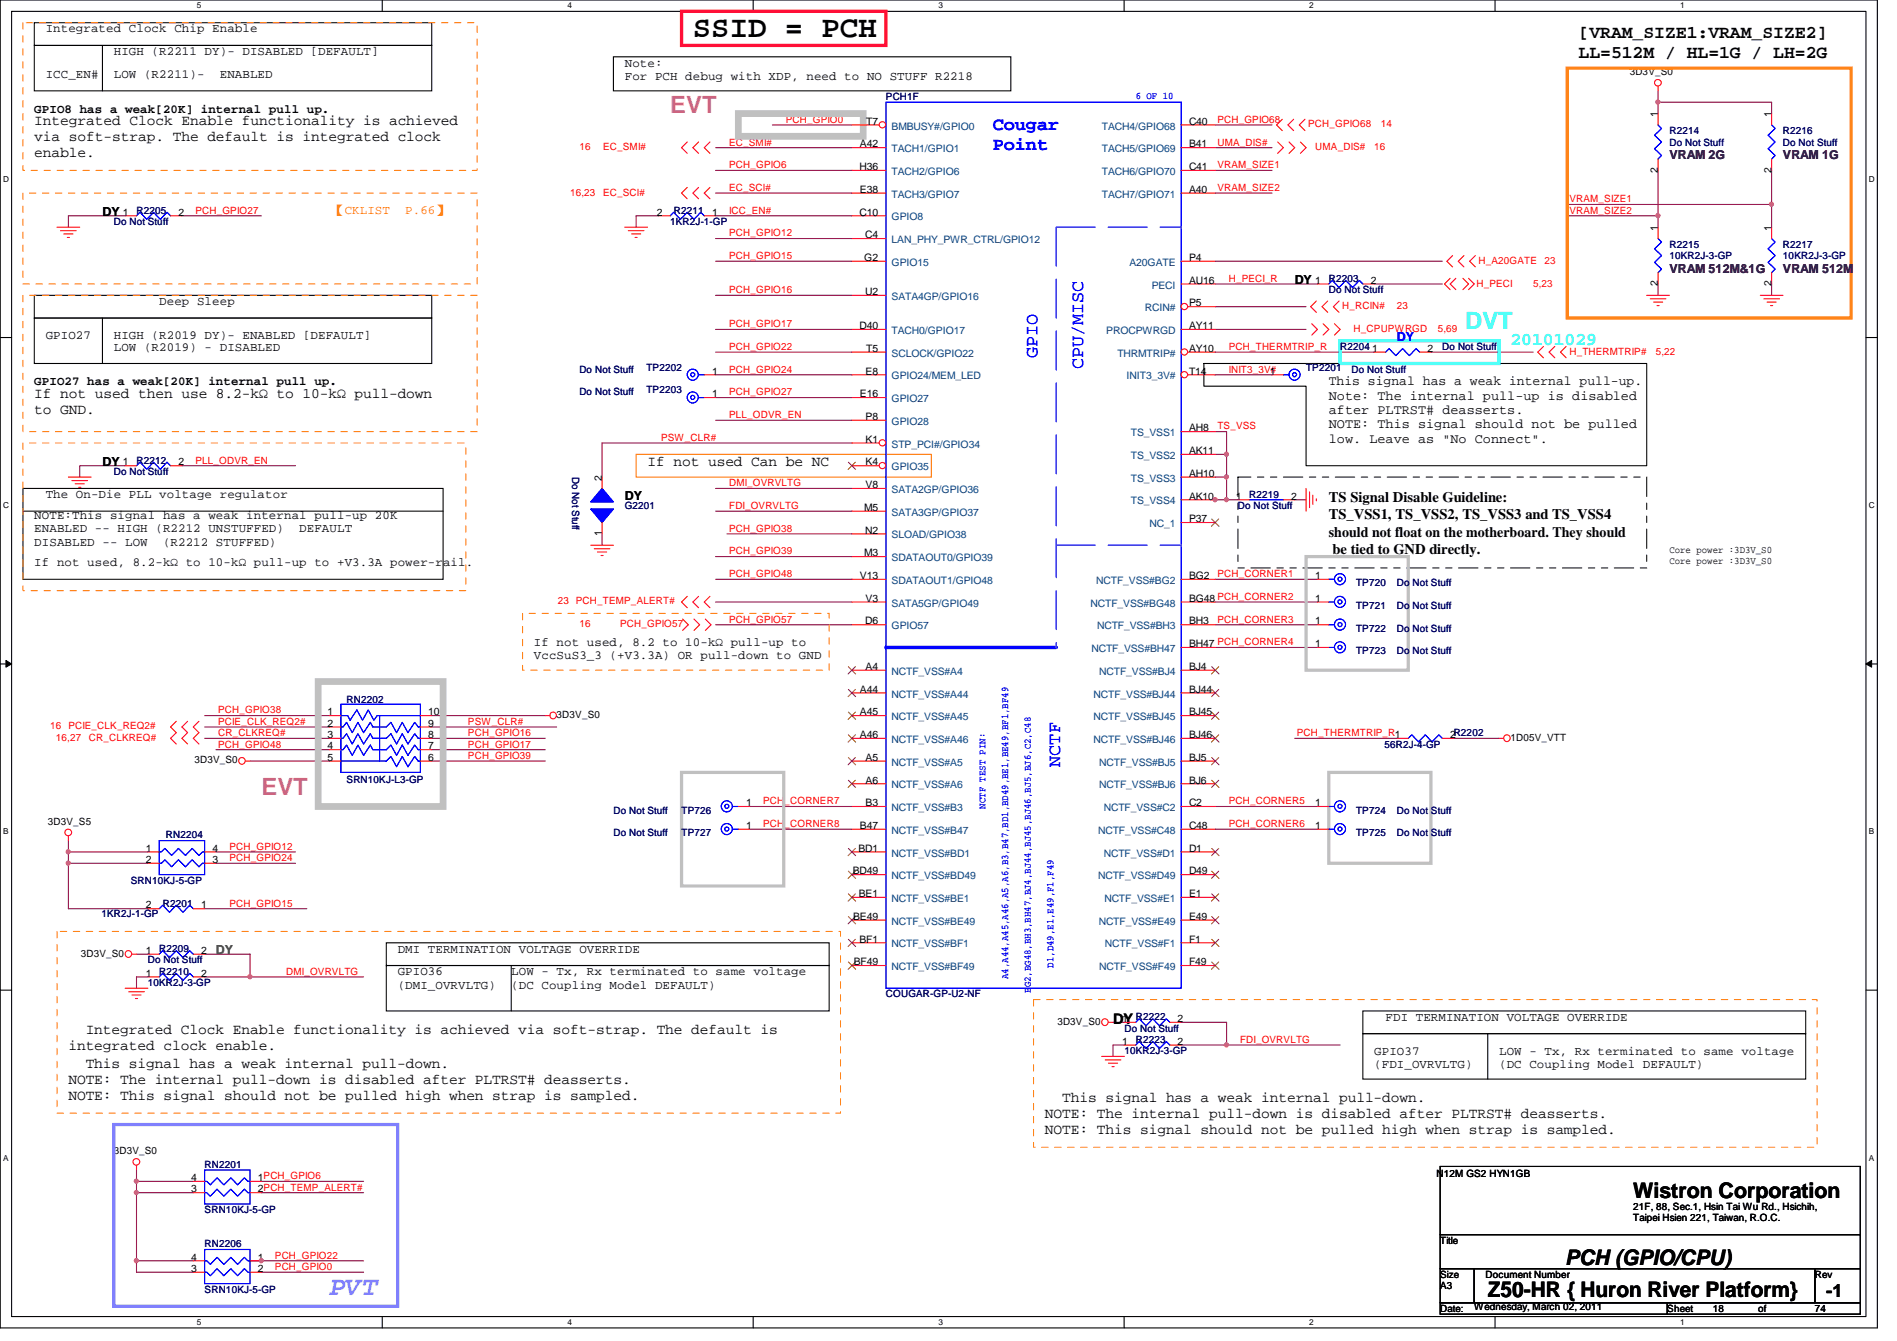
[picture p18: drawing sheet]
<svg xmlns="http://www.w3.org/2000/svg" width="297mm" height="210mm" viewBox="0 0 297 210" stroke-linecap="round" stroke-linejoin="round" font-family="sans-serif">
<defs><g id="words">
<text font-size="4.8" x="108.5" y="5.8">SSID = PCH</text>
<text font-size="4.2" fill="#8080ff" x="51.6" y="202.7">PVT</text>
<g font-size="3.7" fill="#f0f">
<text x="104.9" y="17.7">EVT</text>
<text x="40.9" y="124.4">EVT</text>
</g>
<text font-size="3.7" fill="#0ff" x="229.4" y="51.5">DVT</text>
<g font-size="3.3">
<text x="255.7" y="187.5">Wistron Corporation</text>
<text x="233" y="203">Z50-HR { Huron River Platform}</text>
<text x="245.1" y="198.1">PCH (GPIO/CPU)</text>
</g>
<g font-size="2.8">
<text x="247.2" y="5.9">[VRAM_SIZE1:VRAM_SIZE2]</text>
<text x="247.2" y="9.1">LL=512M / HL=1G / LH=2G</text>
<text x="286" y="203">-1</text>
</g>
<g font-size="2.8" fill="#00f">
<text x="155.4" y="20.3">Cougar</text>
<text x="155.4" y="23.5">Point</text>
<text x="162.5" y="56" transform="rotate(-90 162.5 56)">GPIO</text>
<text x="169.6" y="57.8" transform="rotate(-90 169.6 57.8)">CPU/MISC</text>
<text x="166" y="120" transform="rotate(-90 166 120)">NCTF</text>
</g>
<text font-size="2.8" fill="#0ff" x="236.5" y="53.9">20101029</text>
<g font-size="2.3">
<text x="5.4" y="19.6">Integrated Clock Enable functionality is achieved</text>
<text x="5.4" y="22.1">via soft-strap. The default is integrated clock</text>
<text x="5.4" y="24.6">enable.</text>
<text x="5.4" y="64.8">to GND.</text>
<text x="5.4" y="62.3">If not used then use 8.2-kΩ to 10-kΩ pull-down</text>
<text x="101.4" y="73">If not used Can be NC</text>
<text x="208.1" y="78.6">TS Signal Disable Guideline:</text>
<text x="208.1" y="81.3">TS_VSS1, TS_VSS2, TS_VSS3 and TS_VSS4</text>
<text x="208.1" y="84">should not float on the motherboard. They should</text>
<text x="208.7" y="86.7">be tied to GND directly.</text>
<text x="13.4" y="161.9">Integrated Clock Enable functionality is achieved via soft-strap. The default is</text>
<text x="174.3" y="160.4">DY</text>
<text x="10.7" y="164.4">integrated clock enable.</text>
<text x="13.4" y="167.2">This signal has a weak internal pull-down.</text>
<text x="10.7" y="169.7">NOTE: The internal pull-down is disabled after PLTRST# deasserts.</text>
<text x="10.7" y="172.2">NOTE: This signal should not be pulled high when strap is sampled.</text>
<text x="166.3" y="172.6">This signal has a weak internal pull-down.</text>
<text x="163.6" y="175">NOTE: The internal pull-down is disabled after PLTRST# deasserts.</text>
<text x="163.6" y="177.5">NOTE: This signal should not be pulled high when strap is sampled.</text>
</g>
<g font-size="2.1">
<text x="208.1" y="60.3">This signal has a weak internal pull-up.</text>
<text x="208.1" y="62.6">Note: The internal pull-up is disabled</text>
<text x="208.1" y="64.8">after PLTRST# deasserts.</text>
<text x="208.1" y="67.1">NOTE: This signal should not be pulled</text>
<text x="208.1" y="69.3">low. Leave as &quot;No Connect&quot;.</text>
</g>
<g font-size="1.9">
<text x="7.2" y="5.1">Integrated Clock Chip Enable</text>
<text x="17.8" y="8.6">HIGH (R2211 DY)- DISABLED [DEFAULT]</text>
<text x="97.8" y="10.4">Note:</text>
<text x="5.4" y="17.6">GPIO8 has a weak[20K] internal pull up.</text>
<text x="7.2" y="12.2">ICC_EN#</text>
<text x="17.8" y="12.2">LOW (R2211)-</text>
<text x="34.4" y="12.2">ENABLED</text>
<text x="97.8" y="12.5">For PCH debug with XDP, need to NO STUFF R2218</text>
<text x="16" y="33.8">DY</text>
<text x="24.9" y="47.8">Deep Sleep</text>
<text x="202.7" y="44.5">DY</text>
<text x="7.2" y="53.1">GPIO27</text>
<text x="17.8" y="53.1">HIGH (R2019 DY)- ENABLED [DEFAULT]</text>
<text x="17.8" y="54.9">LOW (R2019) - DISABLED</text>
<text x="5.4" y="60.3">GPIO27 has a weak[20K] internal pull up.</text>
<text x="7.2" y="78">The On-Die PLL voltage regulator</text>
<text x="16" y="72.9">DY</text>
<text x="5.4" y="81.2">NOTE:This signal has a weak internal pull-up 20K</text>
<text x="5.4" y="83.3">ENABLED -- HIGH (R2212 UNSTUFFED)</text>
<text x="46.9" y="83.3">DEFAULT</text>
<text x="97.8" y="78.3">DY</text>
<text x="5.4" y="85.4">DISABLED -- LOW</text>
<text x="5.4" y="88.6">If not used, 8.2-kΩ to 10-kΩ pull-up to +V3.3A power-rail.</text>
<text x="25.5" y="85.4">(R2212 STUFFED)</text>
<text x="83.6" y="101.1">If not used, 8.2 to 10-kΩ pull-up to</text>
<text x="83.6" y="103.2">VccSuS3_3 (+V3.3A) OR pull-down to GND</text>
<text x="62.3" y="149.1">DMI TERMINATION VOLTAGE OVERRIDE</text>
<text x="62.3" y="152.7">GPIO36</text>
<text x="62.3" y="154.7">(DMI_OVRVLTG)</text>
<text x="80" y="152.7">LOW - Tx, Rx terminated to same voltage</text>
<text x="80" y="154.7">(DC Coupling Model DEFAULT)</text>
<text x="217" y="159.8">FDI TERMINATION VOLTAGE OVERRIDE</text>
<text x="215.2" y="165.1">GPIO37</text>
<text x="215.2" y="167.2">(FDI_OVRVLTG)</text>
<text x="234.7" y="165.1">LOW - Tx, Rx terminated to same voltage</text>
<text x="234.7" y="167.2">(DC Coupling Model DEFAULT)</text>
</g>
<g font-size="1.9" fill="#400040">
<text x="261.4" y="24.9">VRAM 2G</text>
<text x="279.2" y="24.9">VRAM 1G</text>
<text x="261.4" y="42.7">VRAM 512M&amp;1G</text>
<text x="279.2" y="42.7">VRAM 512M</text>
</g>
<g font-size="1.9" fill="#ff8000">
<text x="51.6" y="33.5">【CKLIST</text>
<text x="63.5" y="33.5">P.66】</text>
</g>
<text font-size="1.9" fill="#00f" x="218.7" y="53.4">DY</text>
<text font-size="1.9" fill="#0f0" x="33.8" y="149.4">DY</text>
<g font-size="1.6">
<text x="255.2" y="11.8">3D3V_S0</text>
<text x="134.7" y="23.1">A42</text>
<text x="135.6" y="19.5">T7</text>
<text x="186.2" y="19.5">C40</text>
<text x="186.2" y="23.1">B41</text>
<text x="259.6" y="18.3" transform="rotate(-90 259.6 18.3)">1</text>
<text x="277.4" y="18.3" transform="rotate(-90 277.4 18.3)">1</text>
<text x="134.6" y="26.6">H36</text>
<text x="186.2" y="26.6">C41</text>
<text x="259.6" y="27" transform="rotate(-90 259.6 27)">2</text>
<text x="277.4" y="27" transform="rotate(-90 277.4 27)">2</text>
<text x="19.3" y="33.7">1</text>
<text x="27.9" y="33.7">2</text>
<text x="102.8" y="33.7">2</text>
<text x="111.5" y="33.7">1</text>
<text x="134.6" y="33.7">C10</text>
<text x="134.7" y="30.2">E38</text>
<text x="186.2" y="30.2">A40</text>
<text x="135.3" y="40.9">G2</text>
<text x="135.5" y="37.3">C4</text>
<text x="186.2" y="40.9">P4</text>
<text x="259.6" y="36.1" transform="rotate(-90 259.6 36.1)">1</text>
<text x="277.4" y="36.1" transform="rotate(-90 277.4 36.1)">1</text>
<text x="135.5" y="46.2">U2</text>
<text x="186.2" y="48">P5</text>
<text x="186.2" y="44.4">AU16</text>
<text x="205.9" y="44.4">1</text>
<text x="214.6" y="44.4">2</text>
<text x="259.6" y="44.8" transform="rotate(-90 259.6 44.8)">2</text>
<text x="277.4" y="44.8" transform="rotate(-90 277.4 44.8)">2</text>
<text x="134.6" y="51.5">D40</text>
<text x="186.2" y="51.5">AY11</text>
<text x="111.5" y="58.6">1</text>
<text x="135.5" y="58.6">E8</text>
<text x="135.6" y="55.1">T5</text>
<text x="186.2" y="55.1">AY10</text>
<text x="186.2" y="58.6">T14</text>
<text x="198.8" y="58.6">1</text>
<text x="214.8" y="55.1">1</text>
<text x="223.5" y="55.1">2</text>
<text x="111.5" y="62.2">1</text>
<text x="134.7" y="62.2">E16</text>
<text x="135.5" y="65.7">P8</text>
<text x="135.5" y="69.3">K1</text>
<text x="186.2" y="71.1">AK11</text>
<text x="186.2" y="67.5">AH8</text>
<text x="19.3" y="72.9">1</text>
<text x="27.9" y="72.9">2</text>
<text x="94.2" y="75.2" transform="rotate(-90 94.2 75.2)">2</text>
<text x="135.5" y="76.4">V8</text>
<text x="135.5" y="72.9">K4</text>
<text x="186.2" y="74.6">AH10</text>
<text x="94.2" y="83.9" transform="rotate(-90 94.2 83.9)">1</text>
<text x="135.3" y="80">M5</text>
<text x="135.5" y="83.5">N2</text>
<text x="186.2" y="81.7">P37</text>
<text x="186.2" y="78.2">AK10</text>
<text x="193.5" y="78.2">1</text>
<text x="202.2" y="78.2">2</text>
<text x="135.3" y="87.1">M3</text>
<text x="261.4" y="86.6">Core power :3D3V_S0</text>
<text x="261.4" y="88.3">Core power :3D3V_S0</text>
<text x="134.7" y="90.6">V13</text>
<text x="135.5" y="94.2">V3</text>
<text x="186.2" y="94.2">BG48 PCH_CORNER2</text>
<text x="186.2" y="90.6">BG2</text>
<text x="205.9" y="94.2">1</text>
<text x="205.9" y="90.6">1</text>
<text x="135.5" y="97.7">D6</text>
<text x="186.2" y="101.3">BH47 PCH_CORNER4</text>
<text x="186.2" y="97.7">BH3</text>
<text x="205.9" y="97.7">1</text>
<text x="205.9" y="101.3">1</text>
<text x="135.5" y="104.9">A4</text>
<text x="186.2" y="104.9">BJ4</text>
<text x="51.3" y="112">1</text>
<text x="51.3" y="113.7">2</text>
<text x="67.1" y="113.7">9</text>
<text x="67.1" y="112">10</text>
<text x="87.2" y="112.4">3D3V_S0</text>
<text x="134.7" y="108.4">A44</text>
<text x="134.7" y="112">A45</text>
<text x="186.2" y="108.4">BJ44</text>
<text x="186.2" y="112">BJ45</text>
<text x="30.4" y="119.5">3D3V_S0</text>
<text x="51.3" y="115.5">3</text>
<text x="51.3" y="117.3">4</text>
<text x="51.3" y="119.1">5</text>
<text x="67.1" y="119.1">6</text>
<text x="67.1" y="117.3">7</text>
<text x="67.1" y="115.5">8</text>
<text x="134.7" y="115.5">A46</text>
<text x="135.5" y="119.1">A5</text>
<text x="186.2" y="119.1">BJ5</text>
<text x="186.2" y="115.5">BJ46</text>
<text x="227.1" y="115.5">2R2202</text>
<text x="236.5" y="116">1D05V_VTT</text>
<text x="135.5" y="122.6">A6</text>
<text x="186.2" y="122.6">BJ6</text>
<text x="7.5" y="129.1">3D3V_S5</text>
<text x="116.8" y="126.2">1</text>
<text x="116.8" y="129.8">1</text>
<text x="134.7" y="129.8">B47</text>
<text x="135.5" y="126.2">B3</text>
<text x="186.2" y="129.8">C48</text>
<text x="186.2" y="126.2">C2</text>
<text x="205.9" y="129.8">1</text>
<text x="205.9" y="126.2">1</text>
<text x="22.8" y="133.3">1</text>
<text x="22.8" y="135.1">2</text>
<text x="33.3" y="135.1">3</text>
<text x="33.3" y="133.3">4</text>
<text x="133.5" y="136.9">BD49</text>
<text x="134.4" y="133.3">BD1</text>
<text x="186.2" y="136.9">D49</text>
<text x="186.2" y="133.3">D1</text>
<text x="22.8" y="142.2">2</text>
<text x="31.5" y="142.2">1</text>
<text x="133.6" y="144">BE49</text>
<text x="134.5" y="140.4">BE1</text>
<text x="186.2" y="144">E49</text>
<text x="186.2" y="140.4">E1</text>
<text x="12.7" y="149.7">3D3V_S0</text>
<text x="22.8" y="149.3">1</text>
<text x="31.5" y="149.3">2</text>
<text x="134.6" y="147.5">BF1</text>
<text x="186.2" y="147.5">F1</text>
<text x="22.8" y="152.9">1</text>
<text x="31.5" y="152.9">2</text>
<text x="133.7" y="151.1">BF49</text>
<text x="186.2" y="151.1">F49</text>
<text x="165.6" y="160.4">3D3V_S0</text>
<text x="175.7" y="160">1</text>
<text x="184.4" y="160">2</text>
<text x="175.7" y="163.5">1</text>
<text x="184.4" y="163.5">2</text>
<text x="17.8" y="180.7">3D3V_S0</text>
<text x="29.9" y="184.9">4</text>
<text x="40.4" y="184.9">1PCH_GPIO6</text>
<text x="225" y="184.2">N12M GS2 HYN1GB</text>
<text x="29.9" y="186.6">3</text>
<text x="40.4" y="186.6">2PCH_TEMP_ALERT#</text>
<text x="255.7" y="189.4">21F, 88, Sec.1, Hsin Tai Wu Rd., Hsichih,</text>
<text x="255.7" y="191.2">Taipei Hsien 221, Taiwan, R.O.C.</text>
<text x="29.9" y="197.3">4</text>
<text x="40.4" y="197.3">1</text>
<text x="225.5" y="194.7">Title</text>
<text x="29.9" y="199.1">3</text>
<text x="40.4" y="199.1">2</text>
<text x="225.5" y="200">Size</text>
<text x="225.5" y="201.8">A3</text>
<text x="232.6" y="200">Document Number</text>
<text x="284.2" y="200">Rev</text>
<text x="225.5" y="205.4">Date:</text>
<text x="230.8" y="205">Wednesday, March 02, 2011</text>
<text x="261.1" y="205.4">Sheet</text>
<text x="268.2" y="205.4">18</text>
<text x="275.3" y="205.4">of</text>
<text x="284.2" y="205.4">74</text>
</g>
<g font-size="1.6" fill="#000080">
<text x="138.7" y="15.7">PCH1F</text>
<text x="261.4" y="21">R2214</text>
<text x="261.4" y="22.8">Do Not Stuff</text>
<text x="279.2" y="21">R2216</text>
<text x="279.2" y="22.8">Do Not Stuff</text>
<text x="17.8" y="35.2">Do Not Stuff</text>
<text x="21.4" y="33.4">R2205</text>
<text x="104.9" y="35.2">1KR2J-1-GP</text>
<text x="105.5" y="33.4">R2211</text>
<text x="261.4" y="38.8">R2215</text>
<text x="261.4" y="40.6">10KR2J-3-GP</text>
<text x="279.2" y="38.8">R2217</text>
<text x="279.2" y="40.6">10KR2J-3-GP</text>
<text x="208.1" y="44.1">R2203</text>
<text x="208.1" y="45.9">Do Not Stuff</text>
<text x="90.7" y="58.3">Do Not Stuff</text>
<text x="101.2" y="58">TP2202</text>
<text x="204.5" y="58">TP2201</text>
<text x="209.8" y="54.8">R2204</text>
<text x="211.6" y="58.3">Do Not Stuff</text>
<text x="225.8" y="54.8">Do Not Stuff</text>
<text x="90.7" y="61.9">Do Not Stuff</text>
<text x="101.2" y="61.6">TP2203</text>
<text x="17.8" y="74.3">Do Not Stuff</text>
<text x="21.4" y="72.6">R2212</text>
<text x="89.6" y="74.7" transform="rotate(90 89.6 74.7)">Do Not Stuff</text>
<text x="195.6" y="77.9">R2219</text>
<text x="97.8" y="79.7">G2201</text>
<text x="193.8" y="79.7">Do Not Stuff</text>
<text x="212.3" y="95.3">TP721</text>
<text x="212.3" y="91.8">TP720</text>
<text x="218.7" y="95.3">Do Not Stuff</text>
<text x="218.7" y="91.8">Do Not Stuff</text>
<text x="212.3" y="98.9">TP722</text>
<text x="218.7" y="98.9">Do Not Stuff</text>
<text x="212.3" y="102.4">TP723</text>
<text x="218.7" y="102.4">Do Not Stuff</text>
<text x="54.3" y="110.1">RN2202</text>
<text x="216.8" y="117">56R2J-4-GP</text>
<text x="54.3" y="122.5">SRN10KJ-L3-GP</text>
<text x="26" y="131.2">RN2204</text>
<text x="96.1" y="127.3">Do Not Stuff</text>
<text x="96.1" y="130.9">Do Not Stuff</text>
<text x="106.7" y="127.3">TP726</text>
<text x="106.7" y="130.9">TP727</text>
<text x="212.3" y="130.9">TP725</text>
<text x="212.3" y="127.3">TP724</text>
<text x="218.7" y="130.9">Do Not Stuff</text>
<text x="218.7" y="127.3">Do Not Stuff</text>
<text x="15.9" y="143.5">1KR2J-1-GP</text>
<text x="20.5" y="138.3">SRN10KJ-5-GP</text>
<text x="25.5" y="141.9">R2201</text>
<text x="24.9" y="149">R2209</text>
<text x="23.2" y="154.3">10KR2J-3-GP</text>
<text x="23.2" y="150.8">Do Not Stuff</text>
<text x="24.9" y="152.6">R2210</text>
<text x="138.7" y="156.1">COUGAR-GP-U2-NF</text>
<text x="176.1" y="161.5">Do Not Stuff</text>
<text x="177.8" y="159.7">R2222</text>
<text x="176.1" y="165">10KR2J-3-GP</text>
<text x="177.8" y="163.2">R2223</text>
<text x="32" y="182.8">RN2201</text>
<text x="32" y="189.9">SRN10KJ-5-GP</text>
<text x="32" y="195.2">RN2206</text>
<text x="32" y="202.4">SRN10KJ-5-GP</text>
</g>
<g font-size="1.6" fill="#00f">
<text x="177.8" y="15.5">6 OF 10</text>
<text x="154.3" y="126.6" transform="rotate(-90 154.3 126.6)">NCTF TEST PIN:</text>
<text x="157.9" y="153.2" transform="rotate(-90 157.9 153.2)">A4,A44,A45,A46,A5,A6,B3,B47,BD1,BD49,BE1,BE49,BF1,BF49</text>
<text x="161.4" y="155.4" transform="rotate(-90 161.4 155.4)">BG2,BG48,BH3,BH47,BJ4,BJ44,BJ45,BJ46,BJ5,BJ6,C2,C48</text>
<text x="165" y="151.5" transform="rotate(-90 165 151.5)">D1,D49,E1,E49,F1,F49</text>
</g>
<g font-size="1.6" fill="#f00">
<text x="90.7" y="23.5">16</text>
<text x="94.4" y="23.5">EC_SMI#</text>
<text x="114.2" y="22.8">EC_SMI#</text>
<text x="123.1" y="19.2">PCH_GPIO0</text>
<text x="190.6" y="19.2">PCH_GPIO68</text>
<text x="190.6" y="22.8">UMA_DIS#</text>
<text x="204.8" y="19.9">PCH_GPIO68</text>
<text x="205.9" y="23.5">UMA_DIS#</text>
<text x="215.2" y="23.5">16</text>
<text x="216.2" y="19.9">14</text>
<text x="114.2" y="26.3">PCH_GPIO6</text>
<text x="114.2" y="29.9">EC_SCI#</text>
<text x="190.6" y="26.3">VRAM_SIZE1</text>
<text x="190.6" y="29.9">VRAM_SIZE2</text>
<text x="30.6" y="33.4">PCH_GPIO27</text>
<text x="89.3" y="30.6">16,23</text>
<text x="94.4" y="30.6">EC_SCI#</text>
<text x="114.2" y="33.4">ICC_EN#</text>
<text x="245.7" y="33.4">VRAM_SIZE2</text>
<text x="245.7" y="31.7">VRAM_SIZE1</text>
<text x="114.2" y="37">PCH_GPIO12</text>
<text x="114.2" y="40.6">PCH_GPIO15</text>
<text x="231.5" y="41.3">H_A20GATE</text>
<text x="241.8" y="41.3">23</text>
<text x="114.2" y="45.9">PCH_GPIO16</text>
<text x="192.4" y="44.1">H_PECI_R</text>
<text x="231.2" y="45">H_PECI</text>
<text x="240.1" y="45">5,23</text>
<text x="114.2" y="51.2">PCH_GPIO17</text>
<text x="210.2" y="48.4">H_RCIN#</text>
<text x="212" y="51.9">H_CPUPWRGD</text>
<text x="218.7" y="48.4">23</text>
<text x="225.1" y="51.9">5,69</text>
<text x="114.2" y="54.8">PCH_GPIO22</text>
<text x="114.2" y="58.3">PCH_GPIO24</text>
<text x="192.4" y="54.8">PCH_THERMTRIP_R</text>
<text x="192.4" y="58.3">INIT3_3V#</text>
<text x="245.7" y="55.5">H_THERMTRIP#</text>
<text x="259.3" y="55.5">5,22</text>
<text x="114.2" y="65.4">PLL_ODVR_EN</text>
<text x="114.2" y="61.9">PCH_GPIO27</text>
<text x="103.5" y="69">PSW_CLR#</text>
<text x="190.6" y="67.2">TS_VSS</text>
<text x="30.6" y="72.6">PLL_ODVR_EN</text>
<text x="114.2" y="76.1">DMI_OVRVLTG</text>
<text x="114.2" y="79.7">FDI_OVRVLTG</text>
<text x="114.2" y="83.2">PCH_GPIO38</text>
<text x="114.2" y="86.8">PCH_GPIO39</text>
<text x="87.3" y="94.6">23 PCH_TEMP_ALERT#</text>
<text x="114.2" y="90.3">PCH_GPIO48</text>
<text x="190.6" y="90.3">PCH_CORNER1</text>
<text x="90.7" y="98.2">16</text>
<text x="97.1" y="98.2">PCH_GPIO57</text>
<text x="114.2" y="97.5">PCH_GPIO57</text>
<text x="190.6" y="97.5">PCH_CORNER3</text>
<text x="34.2" y="111.7">PCH_GPIO38</text>
<text x="34.2" y="113.5">PCIE_CLK_REQ2#</text>
<text x="73.3" y="113.5">PSW_CLR#</text>
<text x="7.9" y="114.2">16 PCIE_CLK_REQ2#</text>
<text x="8.8" y="116">16,27</text>
<text x="13.9" y="116">CR_CLKREQ#</text>
<text x="34.2" y="115.2">CR_CLKREQ#</text>
<text x="34.2" y="117">PCH_GPIO48</text>
<text x="73.3" y="115.2">PCH_GPIO16</text>
<text x="73.3" y="117">PCH_GPIO17</text>
<text x="73.3" y="118.8">PCH_GPIO39</text>
<text x="203.1" y="115.2">PCH_THERMTRIP_R1</text>
<text x="119.5" y="125.9">PCH_CORNER7</text>
<text x="192.4" y="125.9">PCH_CORNER5</text>
<text x="119.5" y="129.5">PCH_CORNER8</text>
<text x="192.4" y="129.5">PCH_CORNER6</text>
<text x="35.9" y="134.8">PCH_GPIO24</text>
<text x="35.9" y="133">PCH_GPIO12</text>
<text x="35.9" y="141.9">PCH_GPIO15</text>
<text x="44.8" y="152.6">DMI_OVRVLTG</text>
<text x="194.2" y="163.2">FDI_OVRVLTG</text>
<text x="43" y="197">PCH_GPIO22</text>
<text x="43" y="198.8">PCH_GPIO0</text>
</g>
<g font-size="1.6" fill="#004080">
<text x="139.6" y="20.3">BMBUSY#/GPIO0</text>
<text x="139.6" y="23.8">TACH1/GPIO1</text>
<text x="172.5" y="20.3">TACH4/GPIO68</text>
<text x="172.5" y="23.8">TACH5/GPIO69</text>
<text x="139.6" y="27.4">TACH2/GPIO6</text>
<text x="172.5" y="27.4">TACH6/GPIO70</text>
<text x="139.6" y="30.9">TACH3/GPIO7</text>
<text x="139.6" y="34.5">GPIO8</text>
<text x="172.5" y="30.9">TACH7/GPIO71</text>
<text x="139.6" y="38.1">LAN_PHY_PWR_CTRL/GPIO12</text>
<text x="139.6" y="41.6">GPIO15</text>
<text x="176.9" y="41.6">A20GATE</text>
<text x="139.6" y="46.9">SATA4GP/GPIO16</text>
<text x="180.3" y="45.2">PECI</text>
<text x="139.6" y="52.3">TACH0/GPIO17</text>
<text x="173.2" y="52.3">PROCPWRGD</text>
<text x="179.3" y="48.7">RCIN#</text>
<text x="139.6" y="59.4">GPIO24/MEM_LED</text>
<text x="139.6" y="55.8">SCLOCK/GPIO22</text>
<text x="175" y="55.8">THRMTRIP#</text>
<text x="176.4" y="59.4">INIT3_3V#</text>
<text x="139.6" y="62.9">GPIO27</text>
<text x="139.6" y="66.5">GPIO28</text>
<text x="139.6" y="70.1">STP_PCI#/GPIO34</text>
<text x="177.1" y="71.8">TS_VSS2</text>
<text x="177.1" y="68.3">TS_VSS1</text>
<text x="139.6" y="77.2">SATA2GP/GPIO36</text>
<text x="139.6" y="73.6">GPIO35</text>
<text x="177.1" y="75.4">TS_VSS3</text>
<text x="139.6" y="80.7">SATA3GP/GPIO37</text>
<text x="177.1" y="79">TS_VSS4</text>
<text x="180" y="82.5">NC_1</text>
<text x="139.6" y="84.3">SLOAD/GPIO38</text>
<text x="139.6" y="87.8">SDATAOUT0/GPIO39</text>
<text x="139.6" y="95">SATA5GP/GPIO49</text>
<text x="139.6" y="91.4">SDATAOUT1/GPIO48</text>
<text x="170.8" y="95">NCTF_VSS#BG48</text>
<text x="171.7" y="91.4">NCTF_VSS#BG2</text>
<text x="139.6" y="98.5">GPIO57</text>
<text x="171.8" y="98.5">NCTF_VSS#BH3</text>
<text x="139.6" y="105.6">NCTF_VSS#A4</text>
<text x="170.9" y="102.1">NCTF_VSS#BH47</text>
<text x="172.1" y="105.6">NCTF_VSS#BJ4</text>
<text x="139.6" y="109.2">NCTF_VSS#A44</text>
<text x="139.6" y="112.7">NCTF_VSS#A45</text>
<text x="171.2" y="109.2">NCTF_VSS#BJ44</text>
<text x="171.2" y="112.7">NCTF_VSS#BJ45</text>
<text x="139.6" y="116.3">NCTF_VSS#A46</text>
<text x="139.6" y="119.8">NCTF_VSS#A5</text>
<text x="171.2" y="116.3">NCTF_VSS#BJ46</text>
<text x="172.1" y="119.8">NCTF_VSS#BJ5</text>
<text x="139.6" y="123.4">NCTF_VSS#A6</text>
<text x="172.1" y="123.4">NCTF_VSS#BJ6</text>
<text x="139.6" y="127">NCTF_VSS#B3</text>
<text x="139.6" y="130.5">NCTF_VSS#B47</text>
<text x="172" y="130.5">NCTF_VSS#C48</text>
<text x="172.8" y="127">NCTF_VSS#C2</text>
<text x="139.6" y="134.1">NCTF_VSS#BD1</text>
<text x="139.6" y="137.6">NCTF_VSS#BD49</text>
<text x="172" y="137.6">NCTF_VSS#D49</text>
<text x="172.8" y="134.1">NCTF_VSS#D1</text>
<text x="139.6" y="141.2">NCTF_VSS#BE1</text>
<text x="172.9" y="141.2">NCTF_VSS#E1</text>
<text x="139.6" y="144.7">NCTF_VSS#BE49</text>
<text x="139.6" y="148.3">NCTF_VSS#BF1</text>
<text x="172" y="144.7">NCTF_VSS#E49</text>
<text x="173" y="148.3">NCTF_VSS#F1</text>
<text x="139.6" y="151.8">NCTF_VSS#BF49</text>
<text x="172.1" y="151.8">NCTF_VSS#F49</text>
</g>
<g font-size="1.3">
<text x="30.8" y="1.3">5</text>
<text x="88.9" y="1.3">4</text>
<text x="146.9" y="1.3">3</text>
<text x="205" y="1.3">2</text>
<text x="263.1" y="1.3">1</text>
<text x=".5" y="28.4">D</text>
<text x="292.6" y="28.4">D</text>
<text x=".5" y="79.5">C</text>
<text x="292.6" y="79.5">C</text>
<text x=".5" y="130.6">B</text>
<text x="292.6" y="130.6">B</text>
<text x=".5" y="181.7">A</text>
<text x="292.6" y="181.7">A</text>
<text x="30.8" y="207.4">5</text>
<text x="88.9" y="207.4">4</text>
<text x="146.9" y="207.4">3</text>
<text x="205" y="207.4">2</text>
<text x="263.1" y="207.4">1</text>
</g>
</g></defs>
<path d="M0 0h294v207.9h-294zM1.8 1.8h290.4v204.3h-290.4z" fill="none" stroke="#000" stroke-width=".17"/>
<g fill="#fff">
<path d="M30.8 .2h.7v1.4h-.7z"/>
<path d="M30.8 206.2h.7v1.4h-.7z"/>
</g>
<path d="M59.9 0v1.8M59.9 206.1v1.8" fill="none" stroke="#000" stroke-width=".17"/>
<g fill="#fff">
<path d="M88.9 .2h.6v1.4h-.6z"/>
<path d="M88.9 206.2h.6v1.4h-.6z"/>
</g>
<path d="M117.9 0v1.8M117.9 206.1v1.8" fill="none" stroke="#000" stroke-width=".17"/>
<g fill="#fff">
<path d="M146.9 .2h.7v1.4h-.7z"/>
<path d="M146.9 206.2h.7v1.4h-.7z"/>
</g>
<path d="M176 0v1.8M176 206.1v1.8" fill="none" stroke="#000" stroke-width=".17"/>
<g fill="#fff">
<path d="M205 .2h.7v1.4h-.7z"/>
<path d="M205 206.2h.7v1.4h-.7z"/>
</g>
<path d="M234.1 0v1.8M234.1 206.1v1.8" fill="none" stroke="#000" stroke-width=".17"/>
<g fill="#fff">
<path d="M263.1 .2h.7v1.4h-.7z"/>
<path d="M263.1 206.2h.7v1.4h-.7z"/>
<path d="M.5 27.3h.9v1.4h-.9z"/>
<path d="M292.6 27.3h.9v1.4h-.9z"/>
<path d="M.5 78.4h.9v1.4h-.9z"/>
<path d="M292.6 78.4h.9v1.4h-.9z"/>
</g>
<path d="M0 52.8h1.8M292.2 52.8h1.8" fill="none" stroke="#000" stroke-width=".17"/>
<g fill="#fff">
<path d="M.5 129.5h.8v1.4h-.8z"/>
<path d="M292.6 129.5h.9v1.4h-.9z"/>
</g>
<path d="M0 103.9h1.8M292.2 103.9h1.8" fill="none" stroke="#000" stroke-width=".17"/>
<path d="M.9 103.4l.9 .5-.9 .5zM292.2 103.9l.9-.5v1z" fill="#000"/>
<path d="M.9 103.4l.9 .5-.9 .5zM292.2 103.9l.9-.5v1z" fill="none" stroke="#000" stroke-width=".16"/>
<g fill="#fff">
<path d="M.5 180.5h.8v1.4h-.8z"/>
<path d="M292.6 180.5h.9v1.4h-.9z"/>
</g>
<path d="M0 155h1.8M292.2 155h1.8" fill="none" stroke="#000" stroke-width=".17"/>
<g fill="none" stroke="#800040" stroke-width=".17">
<path d="M120.9 19.6h12.5M190.3 19.6h8.9M103.2 33.8h-3.6v1.8M112.1 37.3h21.3M112.1 23.1h21.3M112.1 26.7h21.3M112.1 33.8h21.3M112.1 30.2h21.3M190.3 26.7h8.9M190.3 30.2h8.9M112.1 55.1h21.3M112.1 58.7h21.3"/>
<path d="M112.1 40.9h21.3M112.1 46.2h21.3M112.1 51.6h21.3M190.3 44.4h16M190.3 40.9h35.5M190.3 55.1h24.9M190.3 51.6h14.2M190.3 48h14.2M190.3 58.7h8.9M215.2 44.4h10.6M224.1 55.1h16M112.1 76.5h21.3"/>
<path d="M112.1 65.8h21.3M112.1 62.2h21.3M133.4 69.3h-39.1v5.4M190.3 74.7h1.8v3.5M94.3 83.6v1.7M112.1 80h21.3M112.1 87.1h21.3M112.1 94.2h21.3M112.1 90.7h21.3M113.8 83.6h19.6"/>
</g>
<circle cx="192" cy="74.6" r=".32" fill="#f0f"/>
<circle cx="192" cy="74.6" r=".32" fill="none" stroke="#f0f" stroke-width=".17"/>
<path d="M190.3 67.6h1.8v3.5h-1.8" fill="none" stroke="#800040" stroke-width=".17"/>
<circle cx="192" cy="71.1" r=".32" fill="#f0f"/>
<circle cx="192" cy="71.1" r=".32" fill="none" stroke="#f0f" stroke-width=".17"/>
<path d="M259.6 16h17.8M190.3 23.1h8.9M277.4 32v3.6" fill="none" stroke="#800040" stroke-width=".17"/>
<circle cx="259.6" cy="16" r=".32" fill="#f0f"/>
<circle cx="259.6" cy="16" r=".32" fill="none" stroke="#f0f" stroke-width=".17"/>
<path d="M259.6 14.2v1.8M277.4 16v1.8M259.6 26.7v8.9" fill="none" stroke="#800040" stroke-width=".17"/>
<circle cx="259.6" cy="33.8" r=".32" fill="#f0f"/>
<circle cx="259.6" cy="33.8" r=".32" fill="none" stroke="#f0f" stroke-width=".17"/>
<path d="M245.4 33.8h14.2M259.6 44.4v1.8M277.4 44.4v1.8M192.1 78.2h1.7" fill="none" stroke="#800040" stroke-width=".17"/>
<circle cx="192" cy="78.2" r=".32" fill="#f0f"/>
<circle cx="192" cy="78.2" r=".32" fill="none" stroke="#f0f" stroke-width=".17"/>
<path d="M19.6 33.8h-8.9v1.8M28.5 33.8h12.4M202.7 78.2h1.8M174.3 163.6v1.8M185 160h7.1v3.6" fill="none" stroke="#800040" stroke-width=".17"/>
<circle cx="192" cy="163.5" r=".32" fill="#f0f"/>
<circle cx="192" cy="163.5" r=".32" fill="none" stroke="#f0f" stroke-width=".17"/>
<path d="M245.4 32h32M112.1 97.8h21.3M174.3 163.6h1.8M174.3 160h1.8M185 163.6h24.8" fill="none" stroke="#800040" stroke-width=".17"/>
<circle cx="277.4" cy="32" r=".32" fill="#f0f"/>
<circle cx="277.4" cy="32" r=".32" fill="none" stroke="#f0f" stroke-width=".17"/>
<path d="M277.4 26.7v5.3M190.3 78.2h1.8" fill="none" stroke="#800040" stroke-width=".17"/>
<circle cx="190.3" cy="78.2" r=".32" fill="#f0f"/>
<circle cx="190.3" cy="78.2" r=".32" fill="none" stroke="#f0f" stroke-width=".17"/>
<path d="M192.1 71.1v3.6M190.3 90.7h16M190.3 94.2h16M190.3 97.8h16M190.3 101.3h16M190.3 126.2h16M190.3 129.8h16M21.4 183.1v1.8M21.4 197.4v1.7" fill="none" stroke="#800040" stroke-width=".17"/>
<circle cx="21.4" cy="197.3" r=".32" fill="#f0f"/>
<circle cx="21.4" cy="197.3" r=".32" fill="none" stroke="#f0f" stroke-width=".17"/>
<path d="M21.4 199.1h8.9M30.3 184.9h-8.9v1.8h8.9" fill="none" stroke="#800040" stroke-width=".17"/>
<circle cx="21.4" cy="184.9" r=".32" fill="#f0f"/>
<circle cx="21.4" cy="184.9" r=".32" fill="none" stroke="#f0f" stroke-width=".17"/>
<path d="M19.6 72.9h-7.1v1.8M28.5 72.9h17.8M10.7 131.6v3.5M33.8 135.1h12.5M40.9 186.7h16M40.9 199.1h16M40.9 184.9h16" fill="none" stroke="#800040" stroke-width=".17"/>
<circle cx="10.7" cy="133.3" r=".32" fill="#f0f"/>
<circle cx="10.7" cy="133.3" r=".32" fill="none" stroke="#f0f" stroke-width=".17"/>
<path d="M10.7 133.3h12.5M23.2 135.1h-12.5v7.1M33.8 133.3h12.5M32 142.2h16" fill="none" stroke="#800040" stroke-width=".17"/>
<circle cx="10.7" cy="135.1" r=".32" fill="#f0f"/>
<circle cx="10.7" cy="135.1" r=".32" fill="none" stroke="#f0f" stroke-width=".17"/>
<path d="M10.7 142.2h12.5M21.4 152.9v1.8M32 149.4h7.2v3.5" fill="none" stroke="#800040" stroke-width=".17"/>
<circle cx="39.1" cy="152.9" r=".32" fill="#f0f"/>
<circle cx="39.1" cy="152.9" r=".32" fill="none" stroke="#f0f" stroke-width=".17"/>
<g fill="none" stroke="#800040" stroke-width=".17">
<path d="M32 112h19.6M32 115.6h19.6M32 113.8h19.6M33.8 117.3h17.8M39.2 119.1h12.4M67.6 113.8h19.6M67.6 115.6h17.8M67.6 112h17.8M67.6 117.3h17.8M67.6 119.1h17.8M202.7 115.6h16M227.6 115.6h7.1"/>
<path d="M117.4 126.2h16M117.4 129.8h16M21.4 152.9h1.8M21.4 149.4h1.8M32 152.9h24.9M40.9 197.4h16"/>
</g>
<circle cx="40.9" cy="197.3" r=".32" fill="#f0f"/>
<circle cx="40.9" cy="197.3" r=".32" fill="none" stroke="#f0f" stroke-width=".17"/>
<path d="M21.4 186.7v10.7h8.9" fill="none" stroke="#800040" stroke-width=".17"/>
<circle cx="21.4" cy="186.7" r=".32" fill="#f0f"/>
<circle cx="21.4" cy="186.7" r=".32" fill="none" stroke="#f0f" stroke-width=".17"/>
<path d="M259.6 16v1.8M39.2 197.4h1.7" fill="none" stroke="#800040" stroke-width=".17"/>
<g fill="none" stroke="#f00" stroke-width=".17">
<path d="M200.8 18.7l-.9 .9 .9 .8M202.6 18.7l-.9 .9 .9 .8M204.3 18.7l-.8 .9 .8 .8M259.6 13.5v.7M259.6 17.8v1.8M277.4 17.8v1.8M8.9 35.6h3.6M9.5 36.1h2.4M10 36.6h1.4M10.5 37.2h.4M19.6 33.8h1.8M26.7 33.8h1.8"/>
<path d="M97.8 35.6h3.6M98.4 36.1h2.4M98.9 36.6h1.4M99.4 37.2h.4M103.2 33.8h1.7M107.6 29.3l-.9 .9 .9 .9M107.6 22.2l-.9 .9 .9 .9M109.4 29.3l-.9 .9 .9 .9M109.4 22.2l-.9 .9 .9 .9M110.3 33.8h1.8M111.2 29.3l-.9 .9 .9 .9M111.2 22.2l-.9 .9 .9 .9"/>
<path d="M133.4 37.3h5.3M133.4 26.7h5.3M133.4 30.2h5.3M200.1 22.2l.9 .9-.9 .9M201.8 22.2l.9 .9-.9 .9M203.6 22.2l.9 .9-.9 .9M259.6 24.9v1.8M259.6 35.6v1.7M277.4 24.9v1.8M110.3 58.7h1.8M133.4 58.7h5.3M133.4 51.6h5.3"/>
<path d="M133.4 55.1h5.3M185 51.6h5.3M199.2 58.7h1.8M205.4 50.7l.9 .9-.9 .9M206.1 47.1l-.9 .9 .9 .9M207.2 50.7l.9 .9-.9 .9M207.9 47.1l-.9 .9 .9 .9M209 50.7l.8 .9-.8 .9M209.7 47.1l-.9 .9 .9 .9M227.1 43.6l-.9 .8 .9 .9M227.5 40l-.9 .9 .9 .9M228 43.6l-.9 .8 .9 .9"/>
<path d="M229.1 43.6l.9 .8-.9 .9M229.2 40l-.9 .9 .9 .9M230 43.6l.8 .8-.8 .9M231 40l-.9 .9 .9 .9M241.7 54.2l-.9 .9 .9 .9M243.5 54.2l-.9 .9 .9 .9M245.2 54.2l-.9 .9 .9 .9M257.8 46.2h3.6M258.4 46.8h2.5M258.9 47.3h1.4M259.5 47.8h.3M259.6 42.7v1.7"/>
<path d="M275.6 46.2h3.6M276.2 46.8h2.4M276.7 47.3h1.4M277.2 47.8h.4M10.7 74.7h3.6M11.3 75.2h2.4M11.8 75.7h1.4M12.3 76.3h.4M19.6 72.9h1.8M26.7 72.9h1.8M133.4 62.2h5.3M133.4 65.8h5.3"/>
<path d="M193.8 78.2h1.8M201 78.2h1.7M204.5 76.5v3.5M205.1 77v2.5M205.6 77.5v1.5M206.1 78.1v.3M92.5 85.3h3.6M93 85.9h2.5M93.6 86.4h1.4M94.1 87h.3M106.9 96.9l.9 .9-.9 .9M107.6 93.3l-.9 .9 .9 .9"/>
<path d="M108.7 96.9l.9 .9-.9 .9M109.4 93.3l-.9 .9 .9 .9M110.4 96.9l.9 .9-.9 .9M111.2 93.3l-.9 .9 .9 .9M133.4 97.8h5.3M133.4 94.2h5.3M133.4 80h5.3M133.4 83.6h5.3M133.4 87.1h5.3M133.4 90.7h5.3M206.3 97.8h1.8M206.3 94.2h1.8"/>
<path d="M27.6 112.9l-.9 .9 .9 .9-.9 .9 .9 .9M29.4 112.9l-.9 .9 .9 .9-.9 .9 .9 .9M31.2 112.9l-.9 .9 .9 .9-.9 .9 .9 .9M38.4 119.1h.8M85.4 112h.7M133.4 115.6h5.3M133.4 104.9h5.3M133.4 108.5h5.3M133.4 112h5.3M133.4 119.1h5.3M206.3 101.3h1.8M218.7 115.6h1.8"/>
<path d="M225.8 115.6h1.8M234.7 115.6h.8M10.7 130.9v.7M115.6 126.2h1.8M133.4 129.8h5.3M133.4 126.2h5.3M133.4 122.7h5.3M133.4 133.3h5.3M133.4 136.9h5.3M206.3 129.8h1.8M206.3 126.2h1.8M19.6 154.7h3.6"/>
<path d="M20.1 155.2h2.5M20.7 155.7h1.4M20.7 149.4h.7M21.2 156.3h.3M23.2 152.9h1.7M23.2 149.4h1.7M30.3 152.9h1.7M30.3 149.4h1.7M133.4 140.5h5.3M133.4 144h5.3M172.5 165.4h3.6M173.1 165.9h2.4"/>
<path d="M173.6 166.4h1.4M173.6 160h.7M174.1 167h.4M21.4 182.4v.7"/>
<circle cx="259.6" cy="12.9" r=".52"/>
<circle cx="37.9" cy="119.1" r=".52"/>
<circle cx="86.6" cy="112" r=".52"/>
<circle cx="235.9" cy="115.5" r=".52"/>
<circle cx="10.7" cy="130.3" r=".52"/>
<circle cx="20.1" cy="149.3" r=".52"/>
<circle cx="173" cy="160" r=".52"/>
<circle cx="21.4" cy="181.9" r=".52"/>
</g>
<g fill="none" stroke="#000" stroke-width=".17">
<path d="M5.4 7.1h62.2v7.1h-62.2zM5.4 3.6h62.2v3.5h-62.2zM16 7.1v7.1M96.1 8.9h62.2v5.3h-62.2zM5.4 49.8h62.2v7.1h-62.2zM5.4 46.2h62.2v3.6h-62.2zM16 49.8v7.1M188.5 56.9h69.3v16h-53.3v-12.4h-16zM3.6 76.5h65.8v14.2h-65.8zM3.6 80h65.8M60.5 151.1h69.3v7.1h-69.3zM60.5 147.6h69.3v3.5h-69.3z"/>
<path d="M80 151.1v7.1M213.4 158.2h69.3v3.6h-69.3zM213.4 161.8h69.3v7.1h-69.3zM233 161.8v7.1M225.5 182.6h65.8v10.7h-65.8zM225.5 193.3h65.8v5.3h-65.8zM225.5 198.6h5.3v5.3h-5.3zM230.8 198.6h53.4v5.3h-53.4zM284.2 198.6h7.1v5.3h-7.1zM225.5 203.9h35.6v1.8h-35.6zM261.1 203.9h30.2v1.8h-30.2z"/>
</g>
<path d="M106.7 1.8h32v5.3h-32z" fill="none" stroke="#f00" stroke-width=".51"/>
<path d="M193.8 74.7h64v14.2h-64z" fill="none" stroke="#000" stroke-width=".16" stroke-dasharray="3 1 1 1 1 1"/>
<path d="M245.4 10.7h44.5v39.1h-44.5z" fill="none" stroke="#ff8000" stroke-width=".51"/>
<path d="M3.6 3.6h71.1v23.1h-71.1zM3.6 30.2h71.1v14.2h-71.1zM3.6 46.2h71.1v21.4h-71.1zM3.6 69.3h69.3v23.2h-69.3zM81.8 96h48v8.9h-48zM8.9 145.8h122.7v28.4h-122.7zM161.8 156.5h122.7v23.1h-122.7z" fill="none" stroke="#ff8000" stroke-width=".16" stroke-dasharray="1 1 1 1 1 1 1 1"/>
<path d="M99.6 71.1h46.2v3.6h-46.2z" fill="none" stroke="#ff8000" stroke-width=".17"/>
<path d="M115.6 17.8h19.6v3.5h-19.6zM49.8 106.7h19.6v19.5h-19.6z" fill="none" stroke="#c0c0c0" stroke-width="1.1"/>
<path d="M204.5 87.1h16v17.8h-16zM106.7 120.9h16v17.8h-16zM208.1 120.9h16v14.2h-16z" fill="none" stroke="#c0c0c0" stroke-width=".51"/>
<path d="M209.8 53.3h24.9v3.6h-24.9z" fill="none" stroke="#0ff" stroke-width=".51"/>
<path d="M17.8 176h44.5v28.5h-44.5z" fill="none" stroke="#8080ff" stroke-width=".51"/>
<g fill="none" stroke="#00f" stroke-width=".17">
<path d="M138.7 16h46.3v138.7h-46.3zM259.6 19.6l.6 .5-1.1 1.1 1.1 1-1.1 1.1 1.1 1-.6 .6M277.4 19.6l.6 .5-1.1 1.1 1.1 1-1.1 1.1 1.1 1-.6 .6M21.4 33.8l.5-.6 1.1 1.1 1-1.1 1.1 1.1 1.1-1.1 .5 .6M104.9 33.8l.6-.6 1 1.1 1.1-1.1 1.1 1.1 1-1.1 .6 .6M259.6 37.3l.6 .6-1.1 1 1.1 1.1-1.1 1.1 1.1 1-.6 .6M109.4 58.7h.9M201 58.7h.8M21.4 72.9l.5-.6 1.1 1.1 1-1.1 1.1 1.1 1.1-1.1 .5 .6M195.6 78.2h5.4M208.1 97.8h.9M208.1 94.2h.9"/>
<path d="M208.1 101.3h.9M220.5 115.6l.6-.6 1 1.1 1.1-1.1 1 1.1 1.1-1.1 .5 .6M114.7 126.2h.9M208.1 129.8h.9M208.1 126.2h.9M24.9 152.9l.6-.5 1 1.1 1.1-1.1 1.1 1.1 1-1.1 .6 .5M24.9 149.4l.6-.6 1 1.1 1.1-1.1 1.1 1.1 1-1.1 .6 .6"/>
<circle cx="108.5" cy="58.6" r=".32"/>
<circle cx="108.5" cy="58.6" r=".87"/>
<circle cx="202.7" cy="58.6" r=".32"/>
<circle cx="202.7" cy="58.6" r=".87"/>
<circle cx="209.8" cy="97.8" r=".32"/>
<circle cx="209.8" cy="94.2" r=".32"/>
<circle cx="209.8" cy="94.2" r=".87"/>
<circle cx="209.8" cy="97.8" r=".87"/>
<circle cx="209.8" cy="101.3" r=".32"/>
<circle cx="209.8" cy="101.3" r=".87"/>
<circle cx="113.8" cy="126.2" r=".32"/>
<circle cx="113.8" cy="126.2" r=".87"/>
<circle cx="209.8" cy="126.2" r=".32"/>
<circle cx="209.8" cy="129.8" r=".32"/>
<circle cx="209.8" cy="126.2" r=".87"/>
<circle cx="209.8" cy="129.8" r=".87"/>
</g>
<path d="M138.7 101.3h26.7" fill="none" stroke="#00f" stroke-width=".51"/>
<path d="M165.4 35.6v65.7M165.4 35.6h19.6M185 35.6h.1M165.4 85.3h19.6M185 85.3h.1M165.4 101.3h.1" fill="none" stroke="#fff" stroke-width=".16" stroke-dasharray="6.1 2"/>
<path d="M165.4 35.6v65.7M165.4 35.6h19.6M185 35.6h.1M165.4 85.3h19.6M185 85.3h.1M165.4 101.3h.1" fill="none" stroke="#00f" stroke-width=".16" stroke-dasharray="6.1 2"/>
<g fill="none" stroke="#804000" stroke-width=".16">
<path d="M132.8 104.4l1.2 1.1M132.8 107.9l1.2 1.2M132.8 111.5l1.2 1.1M132.8 115l1.2 1.2M132.8 118.6l1.2 1.1M133.9 104.4l-1.1 1.1M133.9 107.9l-1.1 1.2M133.9 111.5l-1.1 1.1M133.9 115l-1.1 1.2M133.9 118.6l-1.1 1.1M132.8 122.1l1.2 1.2M132.8 132.8l1.2 1.1"/>
<path d="M132.8 136.4l1.2 1.1M132.8 139.9l1.2 1.2M133.9 122.1l-1.1 1.2M133.9 132.8l-1.1 1.1M133.9 136.4l-1.1 1.1M133.9 139.9l-1.1 1.2M132.8 143.5l1.2 1.1M133.9 143.5l-1.1 1.1"/>
</g>
<circle cx="185.5" cy="48" r=".5" fill="#fff"/>
<g fill="none" stroke="#f00" stroke-width=".17">
<path d="M185 44.4h5.3M186 48h4.3"/>
<circle cx="185.5" cy="48" r=".5"/>
</g>
<circle cx="185.5" cy="55.1" r=".5" fill="#fff"/>
<g fill="none" stroke="#f00" stroke-width=".17">
<path d="M133.4 33.8h5.3M186 55.1h4.3"/>
<circle cx="185.5" cy="55.1" r=".5"/>
</g>
<circle cx="138.2" cy="19.5" r=".5" fill="#fff"/>
<g fill="none" stroke="#f00" stroke-width=".17">
<path d="M133.4 19.6h4.3M133.4 23.1h5.3M133.4 40.9h5.3M133.4 76.5h5.3"/>
<circle cx="138.2" cy="19.5" r=".5"/>
</g>
<circle cx="185.5" cy="58.6" r=".5" fill="#fff"/>
<g fill="none" stroke="#f00" stroke-width=".17">
<path d="M186 58.7h4.3"/>
<circle cx="185.5" cy="58.6" r=".5"/>
</g>
<circle cx="138.2" cy="69.3" r=".5" fill="#fff"/>
<g fill="none" stroke="#f00" stroke-width=".17">
<path d="M133.4 69.3h4.3"/>
<circle cx="138.2" cy="69.3" r=".5"/>
</g>
<circle cx="138.2" cy="72.9" r=".5" fill="#fff"/>
<g fill="none" stroke="#f00" stroke-width=".17">
<path d="M185 19.6h5.3M185 26.7h5.3M185 30.2h5.3M185 23.1h5.3M133.4 46.2h5.3M185 40.9h5.3M215.2 55.1h1.8M222.3 55.1h1.8M133.4 72.9h4.3M185 78.2h5.3M185 74.7h5.3M185 71.1h5.3"/>
<path d="M185 67.6h5.3M185 97.8h5.3M185 81.8h5.3M185 90.7h5.3M185 94.2h5.3M185 101.3h5.3M185 104.9h5.3M185 108.5h5.3M185 112h5.3M185 115.6h5.3M185 119.1h5.3M185 122.7h5.3"/>
<path d="M185 126.2h5.3M185 129.8h5.3M185 133.3h5.3M185 136.9h5.3M133.4 151.1h5.3M133.4 147.6h5.3M185 151.1h5.3M185 140.5h5.3M185 144h5.3M185 147.6h5.3M30.3 184.9h1.7M30.3 186.7h1.7"/>
<path d="M39.2 184.9h1.7M39.2 186.7h1.7"/>
<circle cx="138.2" cy="72.9" r=".5"/>
</g>
<g fill="none" stroke="#804000" stroke-width=".16">
<path d="M132.8 72.3l1.2 1.2M133.9 72.3l-1.1 1.2M189.7 81.2l1.2 1.2M190.8 81.2l-1.1 1.2M189.7 104.4l1.2 1.1M189.7 107.9l1.2 1.2M189.7 111.5l1.2 1.1M189.7 115l1.2 1.2M189.7 118.6l1.2 1.1M190.8 104.4l-1.1 1.1M190.8 107.9l-1.1 1.2M190.8 111.5l-1.1 1.1"/>
<path d="M190.8 115l-1.1 1.2M190.8 118.6l-1.1 1.1M189.7 122.1l1.2 1.2M189.7 132.8l1.2 1.1M189.7 136.4l1.2 1.1M189.7 139.9l1.2 1.2M190.8 122.1l-1.1 1.2M190.8 132.8l-1.1 1.1M190.8 136.4l-1.1 1.1M190.8 139.9l-1.1 1.2M132.8 147l1.2 1.2M132.8 150.6l1.2 1.1"/>
<path d="M133.9 147l-1.1 1.2M133.9 150.6l-1.1 1.1M189.7 150.6l1.2 1.1M189.7 143.5l1.2 1.1M189.7 147l1.2 1.2M190.8 150.6l-1.1 1.1M190.8 143.5l-1.1 1.1M190.8 147l-1.1 1.2"/>
</g>
<path d="M217 55.1l.5-.5 1.1 1.1 1-1.1 1.1 1.1 1-1.1 .6 .5M32 186.7h.4l.5 .5 1.1-1.1 1 1.1 1.1-1.1 1.1 1.1 1.1-1.1 .5 .6h.4M32 183.1h7.2v5.4h-7.2zM32 184.9h.4l.5 .6 1.1-1.1 1 1.1 1.1-1.1 1.1 1.1 1.1-1.1 .5 .5h.4" fill="none" stroke="#00f" stroke-width=".17"/>
<path d="M92.5 79.7h3.6l-1.8 2.1z" fill="#00f"/>
<path d="M92.5 79.7h3.6l-1.8 2.1z" fill="none" stroke="#00f" stroke-width=".17"/>
<path d="M94.3 76.5l1.8 2.1h-3.6z" fill="#00f"/>
<path d="M94.3 76.5l1.8 2.1h-3.6z" fill="none" stroke="#00f" stroke-width=".17"/>
<path d="M92.5 79.7h3.6l-1.8 2.1z" fill="#00f"/>
<path d="M92.5 79.7h3.6l-1.8 2.1z" fill="none" stroke="#00f" stroke-width=".17"/>
<path d="M94.3 76.5l1.8 2.1h-3.6z" fill="#00f"/>
<g fill="none" stroke="#00f" stroke-width=".17">
<path d="M277.4 37.3l.6 .6-1.1 1 1.1 1.1-1.1 1.1 1.1 1-.6 .6M208.1 44.4l.5-.5 1.1 1.1 1-1.1 1.1 1.1 1-1.1 .6 .5M94.3 76.5l1.8 2.1h-3.6zM109.4 62.2h.9M208.1 90.7h.9M53.4 112h1l.4 .7 1.1-1.6 .9 1.6 .9-1.6 .8 1.6 .6-.7h6.7M53.4 113.8h.3l.6-.7 .9 1.6 .8-1.6 .9 1.6 1.1-1.6 .4 .7h2.1l.7-.7 .9 1.6 .9-1.6 .9 1.6 1-1.6 .6 .7h.3M53.4 115.6h.3l.6-.7 .9 1.6 .8-1.6 .9 1.6 1.1-1.6 .4 .7h2.1l.7-.7 .9 1.6 .9-1.6 .9 1.6 1-1.6 .6 .7h.3M53.4 117.3h.3l.6-.7 .9 1.6 .8-1.6 .9 1.6 1.1-1.6 .4 .7h2.1l.7-.7 .9 1.6 .9-1.6 .9 1.6 1-1.6 .6 .7h.3M53.4 119.1h7.1l.7-.7 .9 1.6 .9-1.6 .9 1.6 1-1.6 .6 .7h.3M53.4 110.2h12.4v10.7h-12.4zM59.4 112v7.1"/>
<path d="M24.9 135.1h.4l.5-.5 1.1 1.1 1-1.1 1.1 1.1 1.1-1.1 1.1 1.1 .5-.6h.3M24.9 131.6h7.1v5.3h-7.1zM24.9 133.3h.4l.5-.5 1.1 1.1 1-1.1 1.1 1.1 1.1-1.1 1.1 1.1 .5-.6h.3M114.7 129.8h.9M24.9 142.2l.6-.5 1 1.1 1.1-1.1 1.1 1.1 1-1.1 .6 .5M177.8 160l.6-.5 1 1.1 1.1-1.1 1.1 1.1 1-1.1 .6 .5M177.8 163.6l.6-.6 1 1.1 1.1-1.1 1.1 1.1 1-1.1 .6 .6M32 199.1h.4l.5 .6 1.1-1.1 1 1.1 1.1-1.1 1.1 1.1 1.1-1.1 .5 .5h.4M32 195.6h7.2v5.3h-7.2zM32 197.4h.4l.5 .5 1.1-1.1 1 1.1 1.1-1.1 1.1 1.1 1.1-1.1 .5 .6h.4"/>
<circle cx="108.5" cy="62.2" r=".32"/>
<circle cx="108.5" cy="62.2" r=".87"/>
<circle cx="209.8" cy="90.7" r=".32"/>
<circle cx="209.8" cy="90.6" r=".87"/>
<circle cx="113.8" cy="129.8" r=".32"/>
<circle cx="113.8" cy="129.8" r=".87"/>
</g>
<g fill="none" stroke="#f00" stroke-width=".17">
<path d="M277.4 35.6v1.7M206.3 44.4h1.8M213.4 44.4h1.8M277.4 42.7v1.7M94.3 74.7v1.8M110.3 62.2h1.8M94.3 81.8v1.8M206.3 90.7h1.8M51.6 112h1.8M51.6 113.8h1.8M51.6 115.6h1.8M51.6 117.3h1.8"/>
<path d="M51.6 119.1h1.8M65.8 112h1.8M65.8 113.8h1.8M65.8 115.6h1.8M65.8 117.3h1.8M65.8 119.1h1.8M23.2 133.3h1.7M23.2 135.1h1.7M32 133.3h1.8M32 135.1h1.8M115.6 129.8h1.8M23.2 142.2h1.7"/>
<path d="M30.3 142.2h1.7M176.1 160h1.7M176.1 163.6h1.7M183.2 160h1.8M183.2 163.6h1.8M30.3 197.4h1.7M30.3 199.1h1.7M39.2 197.4h1.7M39.2 199.1h1.7"/>
</g>
<circle cx="192" cy="74.6" r=".32" fill="#f0f"/>
<circle cx="192" cy="74.6" r=".32" fill="none" stroke="#f0f" stroke-width=".17"/>
<circle cx="192" cy="71.1" r=".32" fill="#f0f"/>
<circle cx="192" cy="71.1" r=".32" fill="none" stroke="#f0f" stroke-width=".17"/>
<circle cx="259.6" cy="16" r=".32" fill="#f0f"/>
<circle cx="259.6" cy="16" r=".32" fill="none" stroke="#f0f" stroke-width=".17"/>
<circle cx="259.6" cy="33.8" r=".32" fill="#f0f"/>
<circle cx="259.6" cy="33.8" r=".32" fill="none" stroke="#f0f" stroke-width=".17"/>
<circle cx="192" cy="78.2" r=".32" fill="#f0f"/>
<circle cx="192" cy="78.2" r=".32" fill="none" stroke="#f0f" stroke-width=".17"/>
<circle cx="192" cy="163.5" r=".32" fill="#f0f"/>
<circle cx="192" cy="163.5" r=".32" fill="none" stroke="#f0f" stroke-width=".17"/>
<circle cx="277.4" cy="32" r=".32" fill="#f0f"/>
<circle cx="277.4" cy="32" r=".32" fill="none" stroke="#f0f" stroke-width=".17"/>
<circle cx="190.3" cy="78.2" r=".32" fill="#f0f"/>
<circle cx="190.3" cy="78.2" r=".32" fill="none" stroke="#f0f" stroke-width=".17"/>
<circle cx="21.4" cy="197.3" r=".32" fill="#f0f"/>
<circle cx="21.4" cy="197.3" r=".32" fill="none" stroke="#f0f" stroke-width=".17"/>
<circle cx="21.4" cy="184.9" r=".32" fill="#f0f"/>
<circle cx="21.4" cy="184.9" r=".32" fill="none" stroke="#f0f" stroke-width=".17"/>
<circle cx="10.7" cy="133.3" r=".32" fill="#f0f"/>
<circle cx="10.7" cy="133.3" r=".32" fill="none" stroke="#f0f" stroke-width=".17"/>
<circle cx="10.7" cy="135.1" r=".32" fill="#f0f"/>
<circle cx="10.7" cy="135.1" r=".32" fill="none" stroke="#f0f" stroke-width=".17"/>
<circle cx="39.1" cy="152.9" r=".32" fill="#f0f"/>
<circle cx="39.1" cy="152.9" r=".32" fill="none" stroke="#f0f" stroke-width=".17"/>
<circle cx="40.9" cy="197.3" r=".32" fill="#f0f"/>
<circle cx="40.9" cy="197.3" r=".32" fill="none" stroke="#f0f" stroke-width=".17"/>
<circle cx="21.4" cy="186.7" r=".32" fill="#f0f"/>
<circle cx="21.4" cy="186.7" r=".32" fill="none" stroke="#f0f" stroke-width=".17"/>
<use href="#words"/>
</svg>
